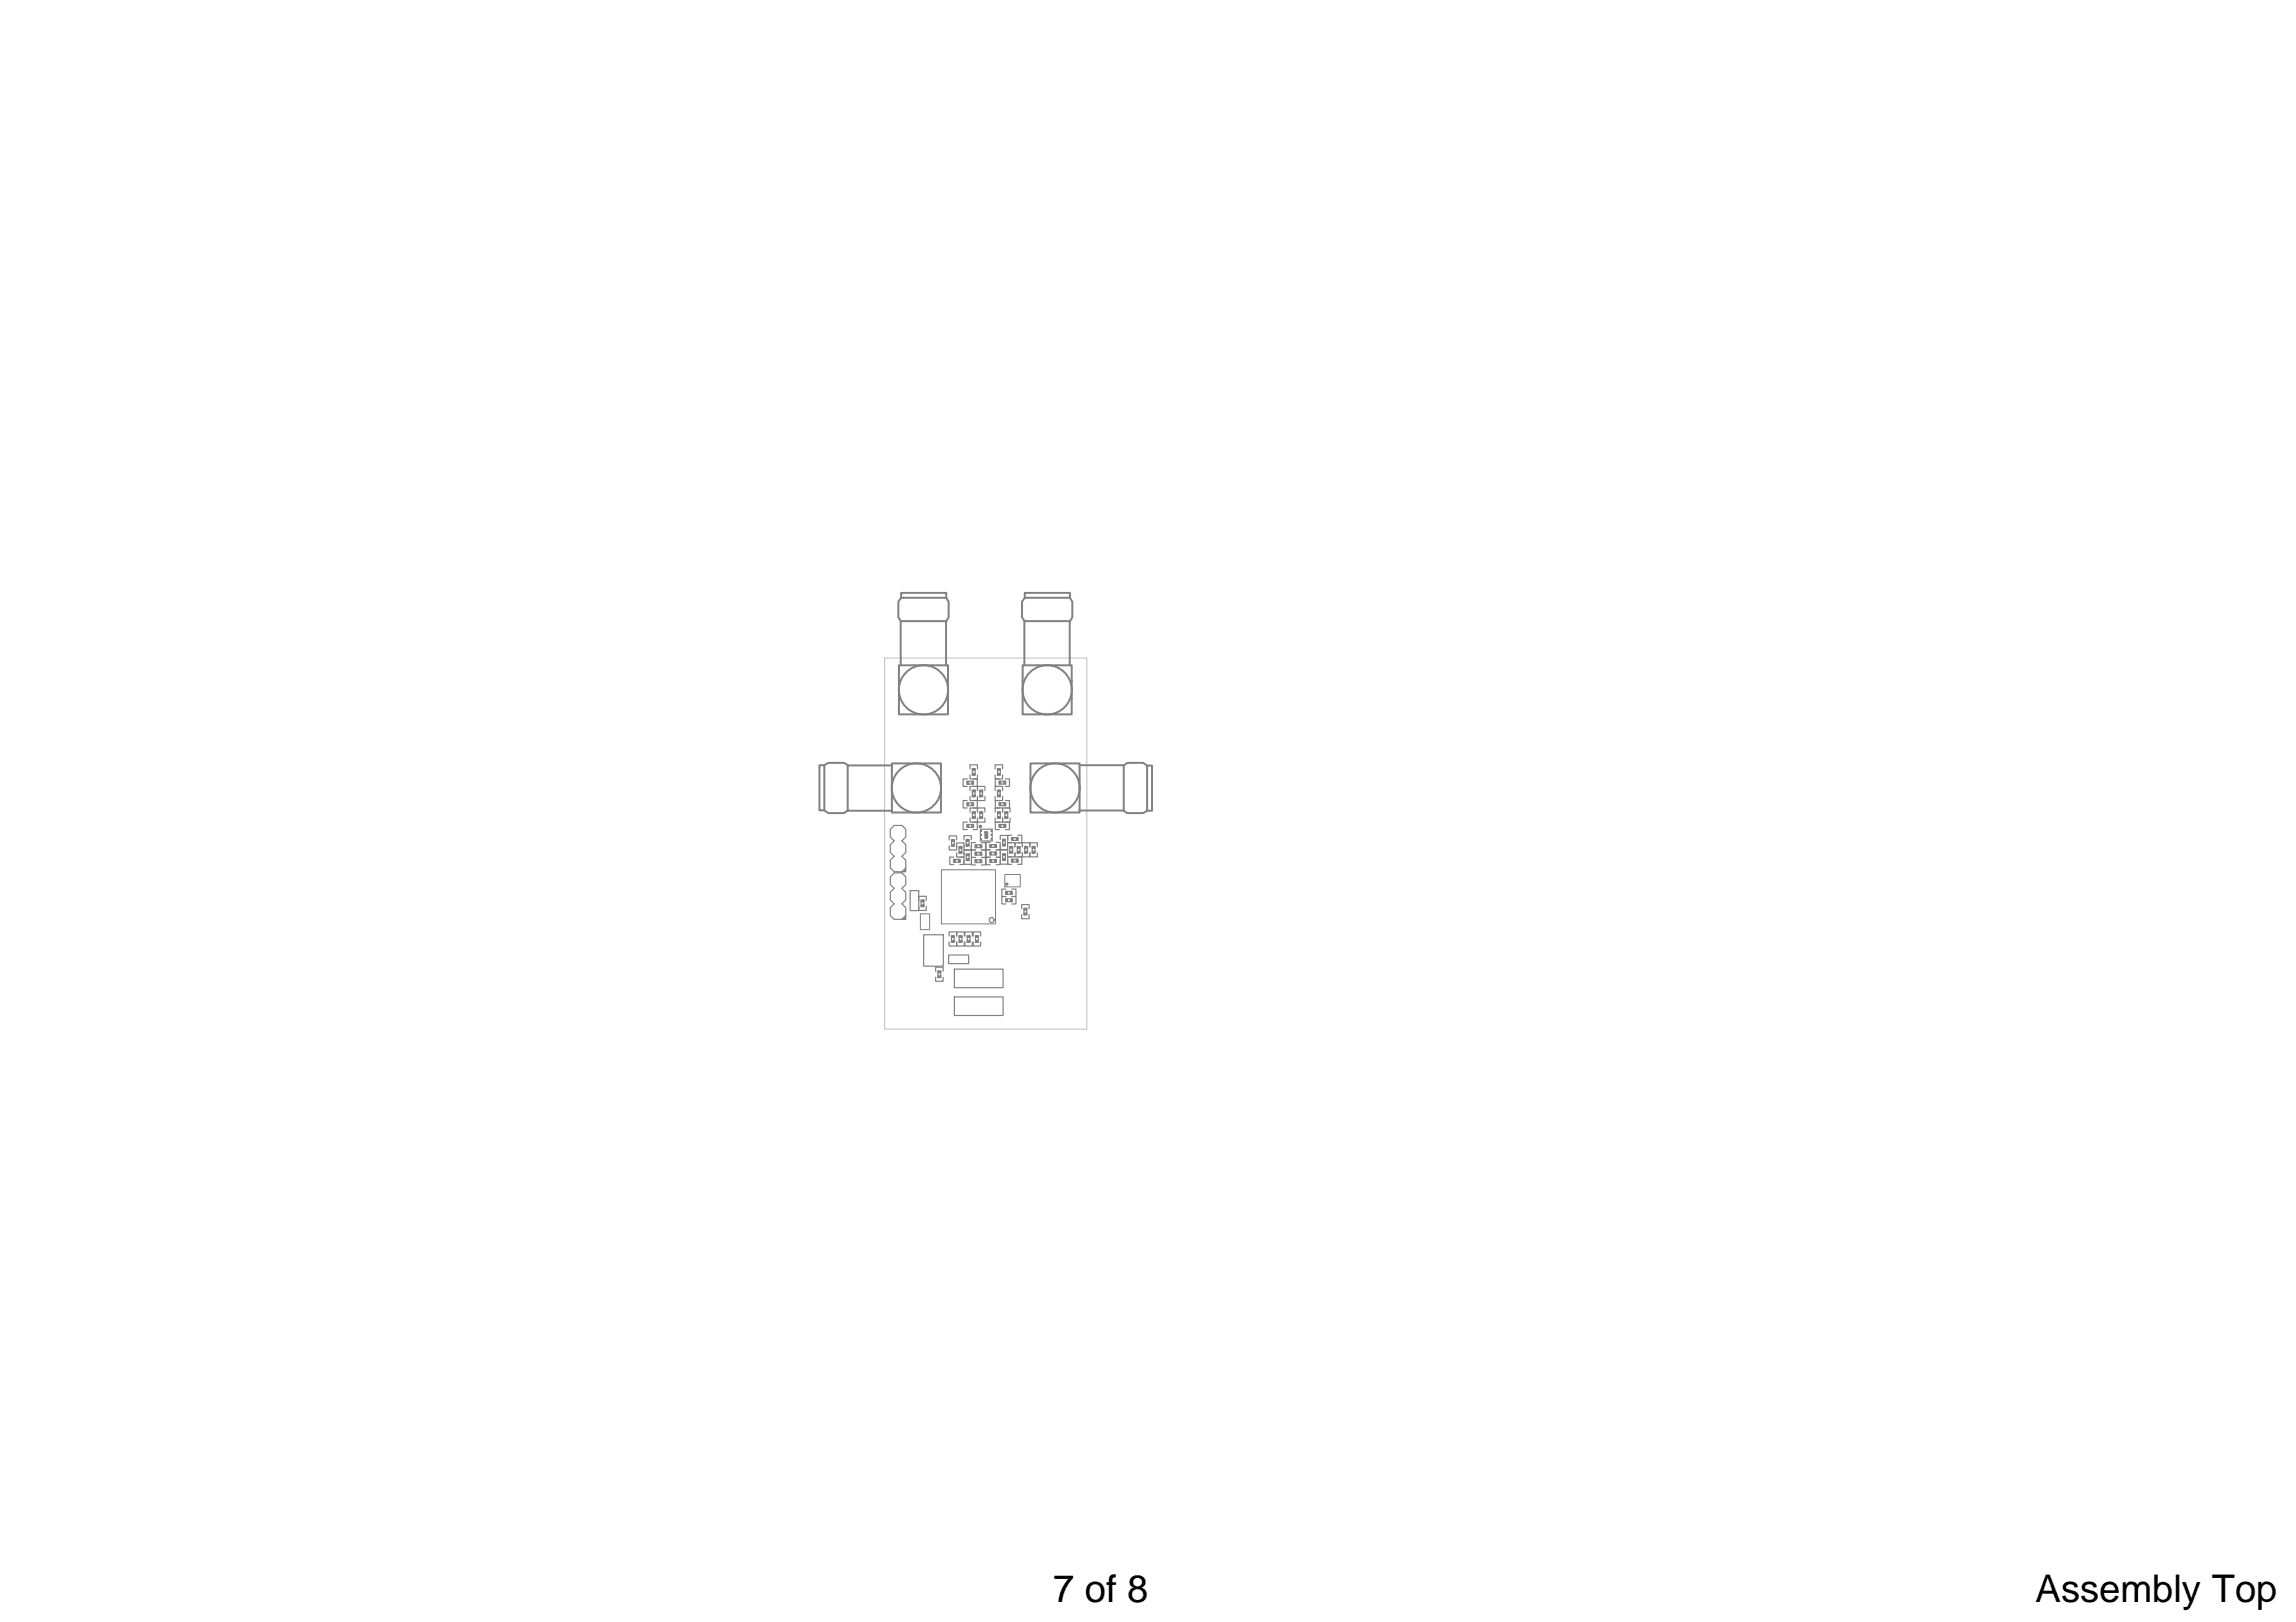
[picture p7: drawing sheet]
<svg xmlns="http://www.w3.org/2000/svg" width="297mm" height="210mm" viewBox="0 0 297 210" stroke-linecap="round" stroke-linejoin="round" font-family="sans-serif">
<defs><g id="words">
<g font-size="16.6" fill="#808080">
<text x="115.6" y="90.8">TRX_HB</text>
<text x="131.6" y="90.8">TRX_LB</text>
</g>
<text font-size="8.2" fill="#808080" x="121.2" y="119">U1</text>
<g font-size="7.8" fill="#808080">
<text x="105.9" y="104.8">RX</text>
<text x="132.6" y="104.8">TX</text>
</g>
<text font-size="6.9" fill="#808080" x="123.4" y="131.3">J1</text>
<g font-size="6.2" fill="#808080">
<text x="115.1" y="112">J2</text>
<text x="115.1" y="118.2">J3</text>
</g>
<g font-size="4.9">
<text x="136.2" y="207.4">7 of 8</text>
<text x="263.4" y="207.4">Assembly Top</text>
</g>
<g font-size="2" fill="#808080">
<text x="125.3" y="100.6">CC4</text>
<text x="128.6" y="100.6">CC3</text>
<text x="123.6" y="110.7">LR2</text>
<text x="124.5" y="111.6">CR3</text>
<text x="129.2" y="109.7">CC2</text>
<text x="129.2" y="111.6">CT3</text>
</g>
<g font-size="1.3" fill="#808080">
<text x="124.5" y="101.8">CHF5</text>
<text x="128.7" y="101.8">CHF2</text>
<text x="124.5" y="107.3">CHF3</text>
<text x="124.5" y="104.5">CHF4</text>
<text x="128.7" y="107.3">CHF0</text>
<text x="128.7" y="104.5">CHF1</text>
<text x="122.8" y="111.9">CR1 LR1LT1 CT1</text>
<text x="125.6" y="110">CR2CT2</text>
<text x="125.6" y="110.9">LR3LT3</text>
<text x="130.3" y="109">CC6</text>
<text x="129.5" y="117">C4</text>
<text x="129.5" y="116">C3</text>
</g>
<g font-size=".7" fill="#808080">
<text x="123.5" y="109.9" transform="rotate(-90 123.5 109.9)">CC7x2 CC7x1</text>
<text x="133" y="110.8" transform="rotate(-90 133 110.8)">C1x1 C1x2</text>
<text x="134" y="110.8" transform="rotate(-90 134 110.8)">C2x1 C2x2</text>
<text x="119.6" y="117.7" transform="rotate(-90 119.6 117.7)">C7x2 C7x1</text>
<text x="132.9" y="118.8" transform="rotate(-90 132.9 118.8)">C12x2 C12x1</text>
<text x="123.5" y="122.3" transform="rotate(-90 123.5 122.3)">C5x1 C5x2</text>
<text x="124.5" y="122.3" transform="rotate(-90 124.5 122.3)">C10x1 C10x2</text>
<text x="125.6" y="122.3" transform="rotate(-90 125.6 122.3)">C11x1 C11x2</text>
<text x="126.6" y="122.3" transform="rotate(-90 126.6 122.3)">C9x1 C9x2</text>
<text x="121.8" y="126.9" transform="rotate(-90 121.8 126.9)">C13x1 C13x2</text>
</g>
</g></defs>
<path d="M114.4 85.2h26.2v48h-26.2z" fill="none" stroke="#c0c0c0" stroke-width=".13"/>
<g fill="none" stroke="#808080" stroke-width=".15">
<path d="M117.7 115.3h1.2v2.5h-1.2zM123.4 110.9h-.5v1h.5M123.8 110.4v.5h.9v-.5M123.8 109.6v-.5h.9v.5M124.1 109.6v.8M124.2 110.9h.5v1h-.5M124.4 109.6v.8M124.7 108.7v-.6h1v.6M124.7 109.4v.6h1v-.6M125.1 106.4h-.5v1h.5M125.1 103.6h-.5v1h.5M125.1 100.8h-.5v1h.5"/>
<path d="M125.5 105.9v.5h1v-.5v.5h.9v-.5M125.5 105.1v-.5h1v.5v-.5h.9v.5M125.5 103.1v.5h1v-.5v.5h.9v-.5M125.5 102.3v-.5h1v.5v-.5h.9v.5M125.8 102.3v.8M125.8 105v.9M126.2 102.3v.8M126.2 105v.9M126.2 109h-.5v1h.5h-.5v1h.5h-.5v.9h.5M126.8 102.3v.8M126.8 105v.9M126.8 108.8v-1.5h1.6v1.5"/>
<path d="M127 109h.5v1h-.5h.5v1h-.5h.5v.9h-.5M127.1 102.3v.8M127.1 105v.9M128.1 109h-.5v1h.5h-.5v.9h.5h-.5v1h.5M128.7 105.9v.5h1v-.5v.5h1v-.5M128.7 105.1v-.5h1v.5v-.5h1v.5M128.7 103.1v.5h1v-.5M128.7 102.3v-.5h1v.5M128.9 109h.5v1h-.5h.5v.9h-.5h.5v1h-.5M129 102.3v.8M129 105v.9M129.4 102.3v.8"/>
<path d="M129.4 105v.9M130 105v.9M130.1 100.8h.5v1h-.5M130.1 115.1h-.5v.9h.5h-.5v1h.5M130.3 110.4v.5h1v-.5v.5h1v-.5M130.3 109.6v-.5h1v.5v-.5h1v.5M130.4 105v.9M130.9 111.2h.8M130.9 115.1h.5v.9h-.5h.5v1h-.5M130.9 110.9h-.5v1h.5M131.6 109.5v.9M131.7 110.9h.5v1h-.5"/>
<path d="M132 109.5v.9M119.5 121h2.5v4h-2.5zM122.7 123.6h2.6v1.1h-2.6z"/>
</g>
<g fill="none" stroke="#808080" stroke-width=".25">
<path d="M116.3 90.4v2h2M117.4 98.8h-2v2M118.3 86.1h-2v2M119.7 98.8h2v2M120.6 86.1h2v2M122.6 90.4v2h-2M132.3 90.4v2h2M134.3 86.1h-2v2M135.3 98.8h-2v2M136.6 86.1h2v2M137.6 98.8h2.1v2M138.6 90.4v2h-2"/>
<path d="M115.4 103.1v2h2M121.7 103.1v2h-2M133.3 103.1v2h2M139.7 103.1v2h-2.1"/>
</g>
<g fill="#808080" stroke="#808080" stroke-width=".25">
<path d="M127.5 107.7h.2v.7h-.2z"/>
<path d="M124.1 109.6v.1h.3v-.1zM124.1 110.3v.1h.3v-.1z"/>
<path d="M129.1 105.1v.1h.3v-.1zM129.1 105.7v.2h.3v-.2z"/>
<path d="M129.1 102.3v.1h.3v-.1zM129.1 102.9v.2h.3v-.2z"/>
<path d="M125.8 105.1v.1h.3v-.1zM125.8 105.7v.2h.3v-.2z"/>
<path d="M125.8 102.3v.1h.3v-.1zM125.8 102.9v.2h.3v-.2z"/>
<path d="M131.7 110.2v.2h.2v-.2zM131.7 109.6v.1h.2v-.1z"/>
<path d="M130.1 105.7v.2h.2v-.2zM130.1 105.1v.1h.2v-.1z"/>
<path d="M126.8 105.7v.2h.3v-.2zM126.8 105.1v.1h.3v-.1z"/>
<path d="M126.8 102.9v.2h.3v-.2zM126.8 102.3v.1h.3v-.1z"/>
</g>
<path d="M119.1 118.3h1.2v2h-1.2zM126.9 107.5l.1 .1zM126.9 108l.1 .1zM126.9 108.5l.1 .1zM128.2 107.5l.1 .1zM128.2 108l.1 .1zM128.2 108.5l.1 .1zM130 113.2h2v1.6h-2z" fill="none" stroke="#808080" stroke-width=".13"/>
<circle cx="130.2" cy="114.4" r=".11" fill="none" stroke="#808080" stroke-width=".2"/>
<use href="#words"/>
</svg>
